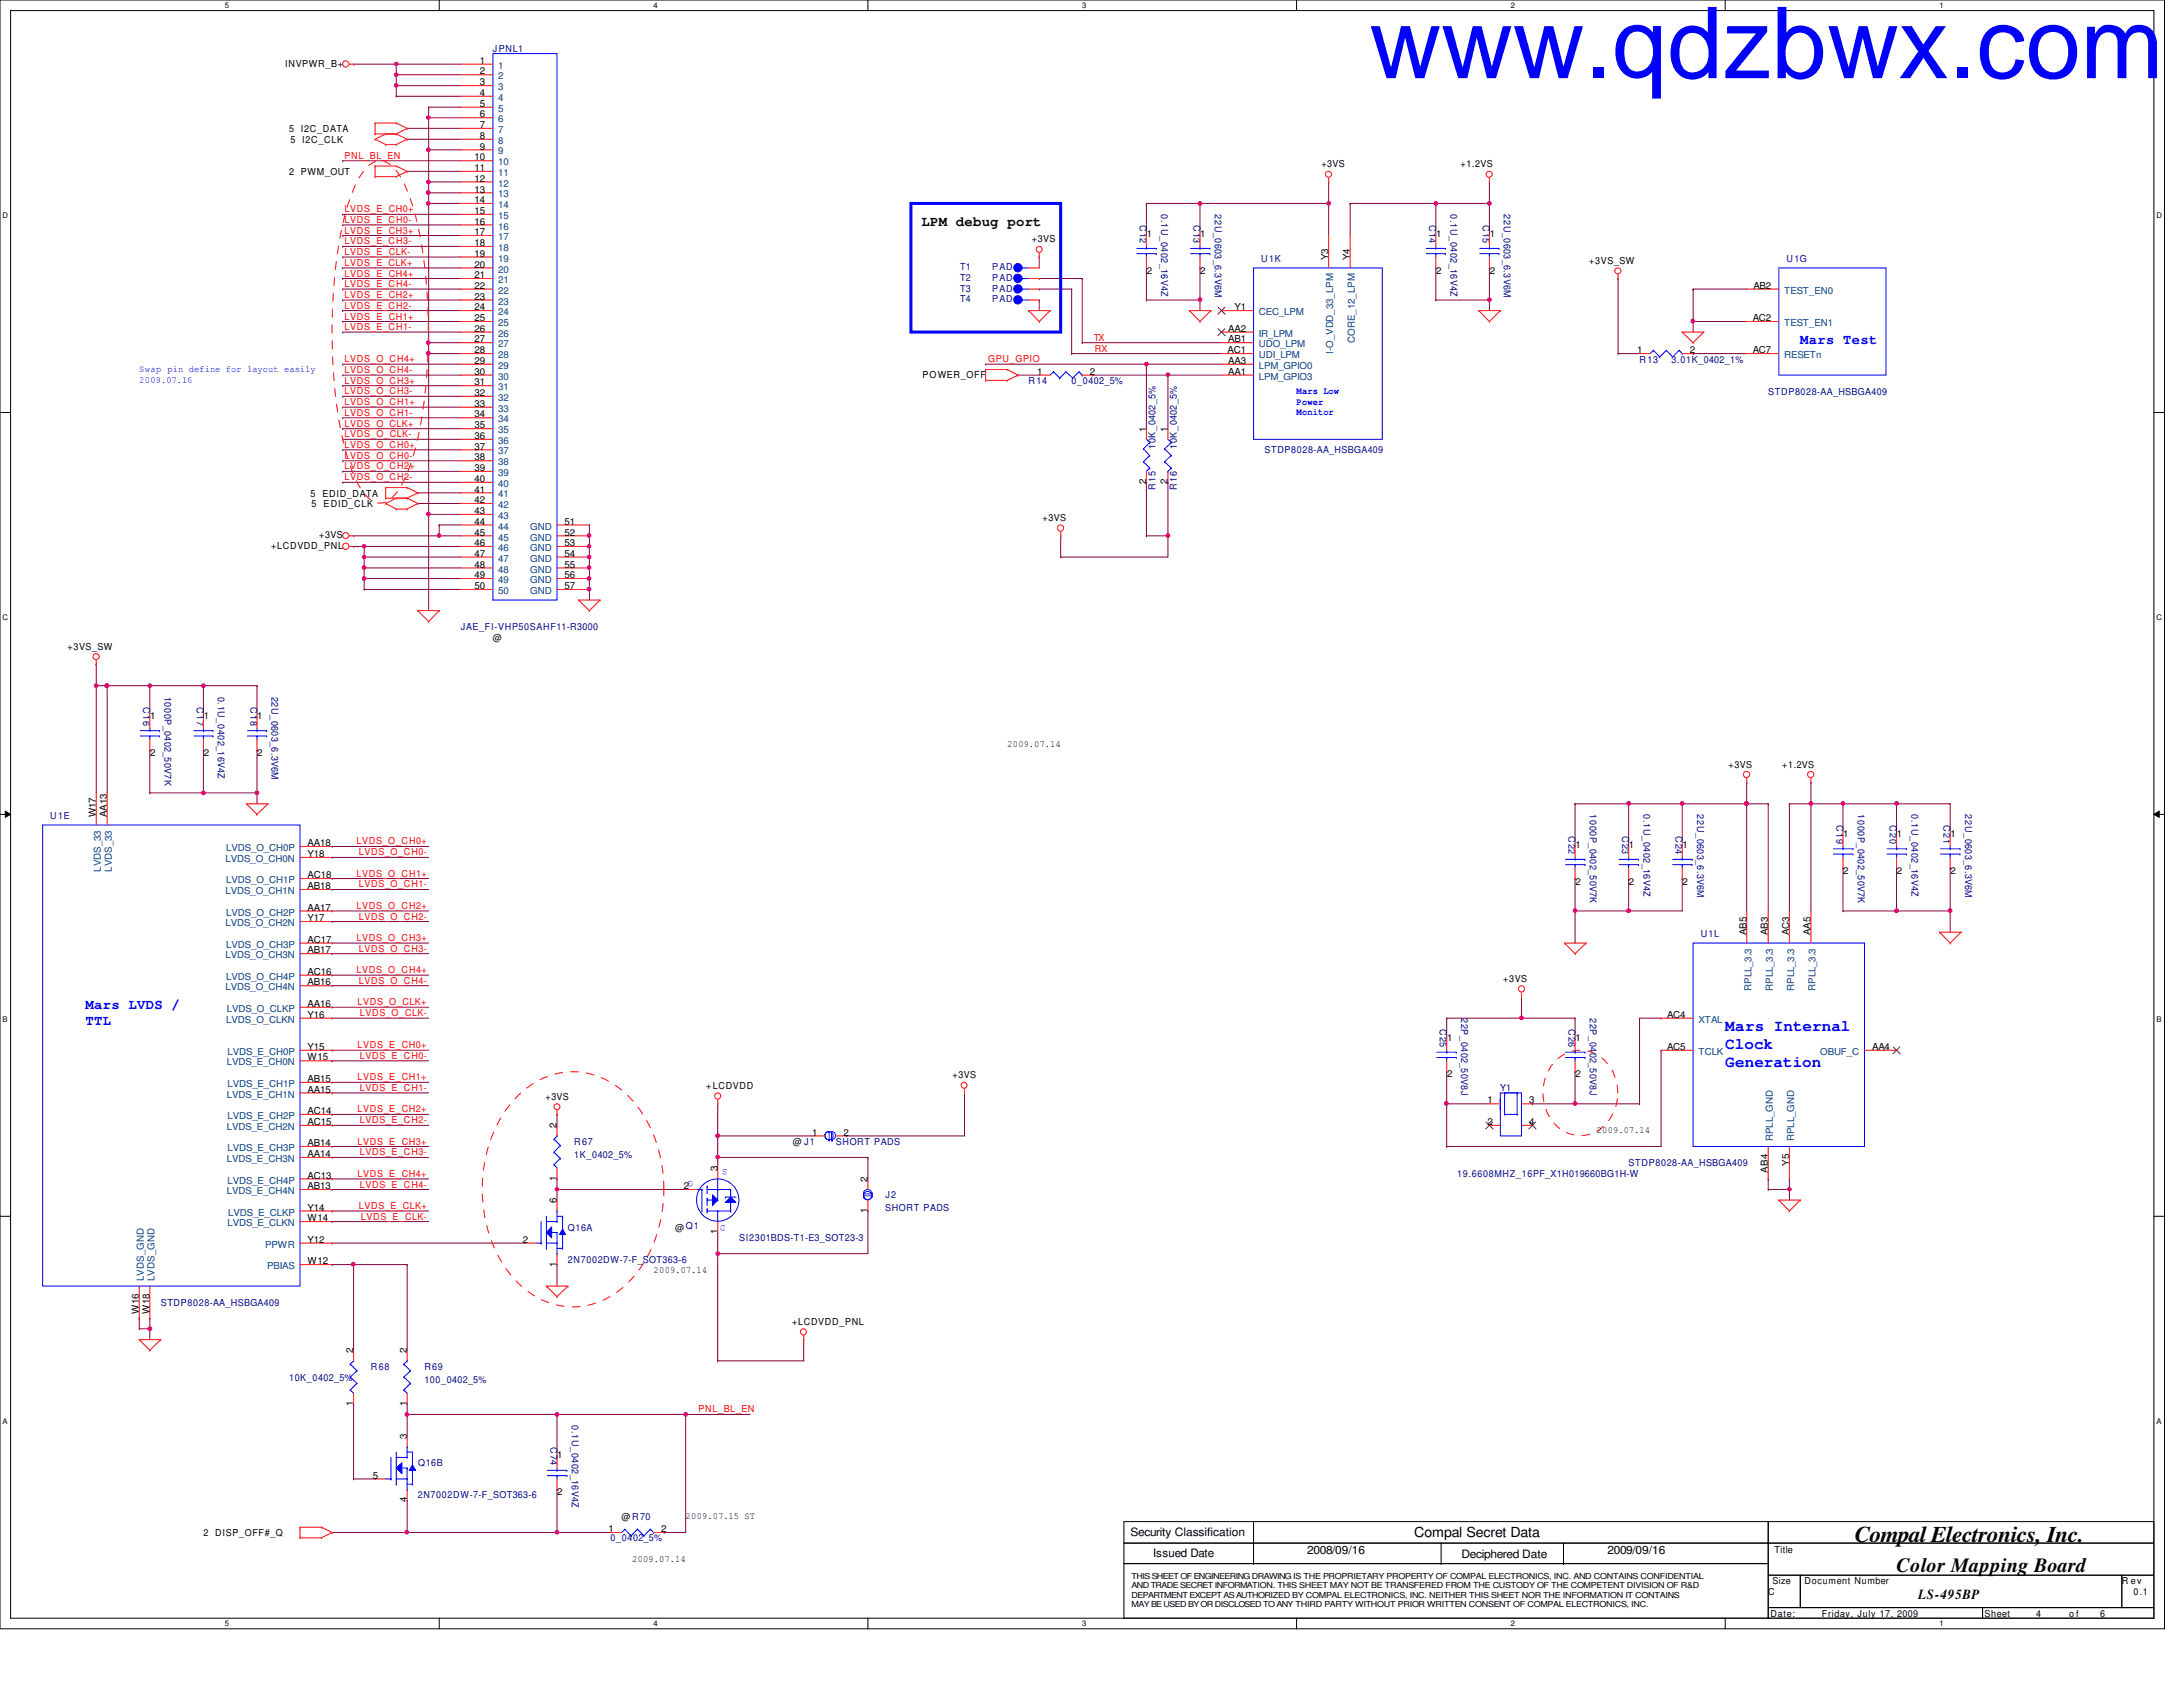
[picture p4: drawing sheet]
<svg xmlns="http://www.w3.org/2000/svg" width="279mm" height="216mm" viewBox="0 0 279 216" stroke-linecap="round" stroke-linejoin="round" font-family="sans-serif">
<defs><g id="words">
<text font-size="12.7" fill="#00f" x="175.3" y="10">www.qdzbwx.com</text>
<text font-size="2.9" x="237.4" y="197.4">Compal Electronics, Inc.</text>
<text font-size="2.6" x="242.7" y="201.2">Color Mapping Board</text>
<g font-size="2" fill="#00f">
<text x="220.8" y="132">Mars Internal</text>
<text x="220.8" y="134.3">Clock</text>
<text x="220.8" y="136.6">Generation</text>
</g>
<g font-size="1.8">
<text x="117.9" y="29">LPM debug port</text>
<text x="181" y="196.8">Compal Secret Data</text>
<text x="245.5" y="204.6">LS-495BP</text>
</g>
<g font-size="1.8" fill="#00f">
<text x="230.4" y="44">Mars Test</text>
<text x="11" y="129.1">Mars LVDS /</text>
<text x="11" y="131.1">TTL</text>
</g>
<g font-size="1.5">
<text x="144.7" y="196.6">Security Classification</text>
<text x="147.6" y="199.3">Issued Date</text>
<text x="167.3" y="198.8">2008/09/16</text>
<text x="187.1" y="199.4">Deciphered Date</text>
<text x="205.7" y="198.8">2009/09/16</text>
</g>
<g font-size="1.2">
<text x="36.5" y="8.6">INVPWR_B+</text>
<text x="61.4" y="8.2">1</text>
<text x="61.4" y="9.5">2</text>
<text x="61.4" y="10.9">3</text>
<text x="37" y="16.9">5</text>
<text x="38.5" y="16.9">I2C_DATA</text>
<text x="61.4" y="12.3">4</text>
<text x="61.4" y="13.7">5</text>
<text x="61.4" y="15">6</text>
<text x="61.4" y="16.4">7</text>
<text x="61.4" y="17.8">8</text>
<text x="37" y="22.4">2</text>
<text x="37.2" y="18.3">5</text>
<text x="38.5" y="22.4">PWM_OUT</text>
<text x="38.7" y="18.3">I2C_CLK</text>
<text x="60.7" y="20.5">10</text>
<text x="60.7" y="21.9">11</text>
<text x="60.7" y="23.2">12</text>
<text x="61.4" y="19.1">9</text>
<text x="169.1" y="21.4">+3VS</text>
<text x="186.9" y="21.4">+1.2VS</text>
<text x="60.7" y="24.6">13</text>
<text x="60.7" y="26">14</text>
<text x="60.7" y="27.4">15</text>
<text x="60.7" y="28.7">16</text>
<text x="60.7" y="30.1">17</text>
<text x="60.7" y="31.5">18</text>
<text x="60.7" y="32.9">19</text>
<text x="60.7" y="34.2">20</text>
<text x="60.7" y="35.6">21</text>
<text x="132.1" y="31">+3VS</text>
<text x="146.8" y="30.3">1</text>
<text x="146.8" y="35">2</text>
<text x="153.6" y="30.3">1</text>
<text x="153.6" y="35">2</text>
<text x="170" y="33.3" transform="rotate(-90 170 33.3)">Y3</text>
<text x="172.8" y="33.3" transform="rotate(-90 172.8 33.3)">Y4</text>
<text x="183.8" y="30.3">1</text>
<text x="183.8" y="35">2</text>
<text x="190.7" y="30.3">1</text>
<text x="190.7" y="35">2</text>
<text x="203.4" y="33.8">+3VS_SW</text>
<text x="60.7" y="37">22</text>
<text x="60.7" y="38.4">23</text>
<text x="60.7" y="39.7">24</text>
<text x="60.7" y="41.1">25</text>
<text x="158" y="39.7">Y1</text>
<text x="224.3" y="41.1">AC2</text>
<text x="224.4" y="37">AB2</text>
<text x="60.7" y="42.5">26</text>
<text x="60.7" y="43.8">27</text>
<text x="60.7" y="45.2">28</text>
<text x="60.7" y="46.6">29</text>
<text x="60.7" y="48">30</text>
<text x="132.8" y="48">1</text>
<text x="139.5" y="48">2</text>
<text x="157.1" y="45.2">AC1</text>
<text x="157.2" y="42.5">AA2</text>
<text x="157.2" y="43.8">AB1</text>
<text x="157.2" y="46.6">AA3</text>
<text x="157.2" y="48">AA1</text>
<text x="209.5" y="45.2">1</text>
<text x="216.3" y="45.2">2</text>
<text x="224.3" y="45.2">AC7</text>
<text x="60.7" y="49.3">31</text>
<text x="60.7" y="50.7">32</text>
<text x="60.7" y="52.1">33</text>
<text x="60.7" y="53.4">34</text>
<text x="118.1" y="48.4">POWER_OFF</text>
<text x="60.7" y="54.8">35</text>
<text x="60.7" y="56.2">36</text>
<text x="60.7" y="57.5">37</text>
<text x="60.7" y="58.9">38</text>
<text x="146.7" y="55.2" transform="rotate(-90 146.7 55.2)">1</text>
<text x="149.4" y="55.2" transform="rotate(-90 149.4 55.2)">1</text>
<text x="39.8" y="63.5">5</text>
<text x="39.9" y="64.9">5</text>
<text x="41.3" y="63.5">EDID_DATA</text>
<text x="41.4" y="64.9">EDID_CLK</text>
<text x="60.7" y="60.3">39</text>
<text x="60.7" y="61.7">40</text>
<text x="60.7" y="63">41</text>
<text x="60.7" y="64.4">42</text>
<text x="60.7" y="65.8">43</text>
<text x="146.7" y="62" transform="rotate(-90 146.7 62)">2</text>
<text x="149.4" y="62" transform="rotate(-90 149.4 62)">2</text>
<text x="34.7" y="70.3">+LCDVDD_PNL</text>
<text x="40.9" y="68.9">+3VS</text>
<text x="60.7" y="67.1">44</text>
<text x="60.7" y="68.5">45</text>
<text x="60.7" y="69.9">46</text>
<text x="60.7" y="71.2">47</text>
<text x="72.3" y="67.1">51</text>
<text x="72.3" y="68.5">52</text>
<text x="72.3" y="69.9">53</text>
<text x="72.3" y="71.2">54</text>
<text x="133.4" y="66.7">+3VS</text>
<text x="60.7" y="72.6">48</text>
<text x="60.7" y="74">49</text>
<text x="60.7" y="75.4">50</text>
<text x="72.3" y="72.6">55</text>
<text x="72.3" y="74">56</text>
<text x="72.3" y="75.4">57</text>
<text x="8.6" y="83.1">+3VS_SW</text>
<text x="63.1" y="82">@</text>
<text x="19.2" y="92">1</text>
<text x="26.1" y="92">1</text>
<text x="32.9" y="92">1</text>
<text x="128.9" y="95.6">2009.07.14</text>
<text x="19.2" y="96.7">2</text>
<text x="26.1" y="96.7">2</text>
<text x="32.9" y="96.7">2</text>
<text x="221.2" y="98.3">+3VS</text>
<text x="228.1" y="98.3">+1.2VS</text>
<text x="12.3" y="104.6" transform="rotate(-90 12.3 104.6)">W17</text>
<text x="13.7" y="104.6" transform="rotate(-90 13.7 104.6)">AA13</text>
<text x="235.9" y="107.1">1</text>
<text x="242.8" y="107.1">1</text>
<text x="249.6" y="107.1">1</text>
<text x="39.4" y="108.3">AA18</text>
<text x="39.4" y="109.7">Y18</text>
<text x="39.4" y="112.4">AC18</text>
<text x="39.4" y="113.8">AB18</text>
<text x="201.6" y="108.5">1</text>
<text x="201.6" y="113.2">2</text>
<text x="208.5" y="108.5">1</text>
<text x="208.5" y="113.2">2</text>
<text x="215.3" y="108.5">1</text>
<text x="215.3" y="113.2">2</text>
<text x="235.9" y="111.8">2</text>
<text x="242.8" y="111.8">2</text>
<text x="249.6" y="111.8">2</text>
<text x="39.4" y="116.5">AA17</text>
<text x="39.4" y="117.9">Y17</text>
<text x="223.5" y="119.7" transform="rotate(-90 223.5 119.7)">AB5</text>
<text x="226.3" y="119.7" transform="rotate(-90 226.3 119.7)">AB3</text>
<text x="229" y="119.7" transform="rotate(-90 229 119.7)">AC3</text>
<text x="231.7" y="119.7" transform="rotate(-90 231.7 119.7)">AA5</text>
<text x="39.4" y="120.6">AC17</text>
<text x="39.4" y="122">AB17</text>
<text x="39.4" y="124.8">AC16</text>
<text x="192.4" y="125.7">+3VS</text>
<text x="39.4" y="126.1">AB16</text>
<text x="39.4" y="128.9">AA16</text>
<text x="39.4" y="130.3">Y16</text>
<text x="213.4" y="130.3">AC4</text>
<text x="39.4" y="134.4">Y15</text>
<text x="39.4" y="135.7">W15</text>
<text x="185.2" y="133.2">1</text>
<text x="185.2" y="137.9">2</text>
<text x="201.6" y="133.2">1</text>
<text x="201.6" y="137.9">2</text>
<text x="213.4" y="134.4">AC5</text>
<text x="239.6" y="134.4">AA4</text>
<text x="39.4" y="138.5">AB15</text>
<text x="39.4" y="139.8">AA15</text>
<text x="39.4" y="142.6">AC14</text>
<text x="39.4" y="144">AC15</text>
<text x="69.8" y="140.8">+3VS</text>
<text x="90.4" y="139.4">+LCDVDD</text>
<text x="121.9" y="138">+3VS</text>
<text x="190.4" y="141.2">1</text>
<text x="190.4" y="144">2</text>
<text x="195.7" y="141.2">3</text>
<text x="195.7" y="144">4</text>
<text x="39.4" y="146.7">AB14</text>
<text x="39.4" y="148.1">AA14</text>
<text x="71.2" y="144.4" transform="rotate(-90 71.2 144.4)">2</text>
<text x="91.8" y="149.9" transform="rotate(-90 91.8 149.9)">3</text>
<text x="101.5" y="146.5">@ J1</text>
<text x="103.9" y="145.3">1</text>
<text x="107.9" y="145.3">2</text>
<text x="204.3" y="145">2009.07.14</text>
<text x="229" y="149.2" transform="rotate(-90 229 149.2)">Y5</text>
<text x="39.4" y="150.8">AC13</text>
<text x="39.4" y="152.2">AB13</text>
<text x="39.4" y="154.9">Y14</text>
<text x="71.2" y="154" transform="rotate(-90 71.2 154)">6</text>
<text x="71.2" y="151.1" transform="rotate(-90 71.2 151.1)">1</text>
<text x="87.5" y="152.2">2</text>
<text x="111" y="155.2" transform="rotate(-90 111 155.2)">1</text>
<text x="111" y="151.3" transform="rotate(-90 111 151.3)">2</text>
<text x="226.3" y="150.1" transform="rotate(-90 226.3 150.1)">AB4</text>
<text x="39.4" y="156.3">W14</text>
<text x="39.4" y="159">Y12</text>
<text x="39.4" y="161.8">W12</text>
<text x="66.9" y="159">2</text>
<text x="86.4" y="157.5">@ Q1</text>
<text x="91.8" y="158" transform="rotate(-90 91.8 158)">1</text>
<text x="71.2" y="162.1" transform="rotate(-90 71.2 162.1)">1</text>
<text x="83.7" y="162.9">2009.07.14</text>
<text x="17.8" y="168.1" transform="rotate(-90 17.8 168.1)">W16</text>
<text x="19.1" y="168.1" transform="rotate(-90 19.1 168.1)">W18</text>
<text x="45.2" y="173.2" transform="rotate(-90 45.2 173.2)">2</text>
<text x="52.1" y="173.2" transform="rotate(-90 52.1 173.2)">2</text>
<text x="101.4" y="169.5">+LCDVDD_PNL</text>
<text x="45.2" y="180" transform="rotate(-90 45.2 180)">1</text>
<text x="52.1" y="180" transform="rotate(-90 52.1 180)">1</text>
<text x="52.1" y="184.2" transform="rotate(-90 52.1 184.2)">3</text>
<text x="47.7" y="189.2">5</text>
<text x="71.3" y="186.6">1</text>
<text x="71.3" y="191.4">2</text>
<text x="26" y="196.6">2</text>
<text x="27.6" y="196.6">DISP_OFF#_Q</text>
<text x="52.1" y="192.3" transform="rotate(-90 52.1 192.3)">4</text>
<text x="77.9" y="196.1">1</text>
<text x="79.5" y="194.5">@R70</text>
<text x="84.6" y="196.1">2</text>
<text x="87.8" y="194.4">2009.07.15 ST</text>
<text x="80.9" y="199.9">2009.07.14</text>
<text x="226.9" y="202.7">Size</text>
<text x="227.1" y="198.8">Title</text>
<text x="231" y="202.7">Document Number</text>
<text x="271.6" y="202.7">R ev</text>
<text x="226.3" y="204.1">C</text>
<text x="226.6" y="206.9">Date:</text>
<text x="233.2" y="206.9">Friday, July 17, 2009</text>
<text x="254" y="206.9">Sheet</text>
<text x="260.6" y="206.9">4</text>
<text x="264.8" y="206.9">o f</text>
<text x="268.8" y="206.9">6</text>
<text x="273" y="204.1">0.1</text>
</g>
<g font-size="1.2" fill="#000080">
<text x="63.1" y="6.6">JPNL1</text>
<text x="145.9" y="28.8" transform="rotate(90 145.9 28.8)">C12</text>
<text x="148.6" y="27.4" transform="rotate(90 148.6 27.4)">0.1U_0402_16V4Z</text>
<text x="152.7" y="28.8" transform="rotate(90 152.7 28.8)">C13</text>
<text x="155.5" y="27.4" transform="rotate(90 155.5 27.4)">22U_0603_6.3V6M</text>
<text x="182.9" y="28.8" transform="rotate(90 182.9 28.8)">C14</text>
<text x="185.6" y="27.4" transform="rotate(90 185.6 27.4)">0.1U_0402_16V4Z</text>
<text x="189.8" y="28.8" transform="rotate(90 189.8 28.8)">C15</text>
<text x="192.5" y="27.4" transform="rotate(90 192.5 27.4)">22U_0603_6.3V6M</text>
<text x="122.9" y="36">T2</text>
<text x="122.9" y="34.6">T1</text>
<text x="127" y="36">PAD</text>
<text x="127" y="34.6">PAD</text>
<text x="161.4" y="33.5">U1K</text>
<text x="228.6" y="33.5">U1G</text>
<text x="122.9" y="37.3">T3</text>
<text x="122.9" y="38.7">T4</text>
<text x="127" y="37.3">PAD</text>
<text x="127" y="38.7">PAD</text>
<text x="209.8" y="46.4">R13</text>
<text x="214" y="46.4">3.01K_0402_1%</text>
<text x="131.7" y="49.1">R14</text>
<text x="137.2" y="49.1">0_0402_5%</text>
<text x="226.3" y="50.5">STDP8028-AA_HSBGA409</text>
<text x="147.9" y="57.4" transform="rotate(-90 147.9 57.4)">10K_0402_5%</text>
<text x="150.6" y="57.4" transform="rotate(-90 150.6 57.4)">10K_0402_5%</text>
<text x="161.8" y="57.9">STDP8028-AA_HSBGA409</text>
<text x="147.9" y="62.7" transform="rotate(-90 147.9 62.7)">R15</text>
<text x="150.6" y="62.7" transform="rotate(-90 150.6 62.7)">R16</text>
<text x="59" y="80.7">JAE_FI-VHP50SAHF11-R3000</text>
<text x="21" y="89.2" transform="rotate(90 21 89.2)">1000P_0402_50V7K</text>
<text x="27.9" y="89.2" transform="rotate(90 27.9 89.2)">0.1U_0402_16V4Z</text>
<text x="34.8" y="89.2" transform="rotate(90 34.8 89.2)">22U_0603_6.3V6M</text>
<text x="18.3" y="90.5" transform="rotate(90 18.3 90.5)">C16</text>
<text x="25.2" y="90.5" transform="rotate(90 25.2 90.5)">C17</text>
<text x="32" y="90.5" transform="rotate(90 32 90.5)">C18</text>
<text x="6.4" y="104.8">U1E</text>
<text x="200.7" y="107" transform="rotate(90 200.7 107)">C22</text>
<text x="203.5" y="104.2" transform="rotate(90 203.5 104.2)">1000P_0402_50V7K</text>
<text x="207.6" y="107" transform="rotate(90 207.6 107)">C23</text>
<text x="210.4" y="104.2" transform="rotate(90 210.4 104.2)">0.1U_0402_16V4Z</text>
<text x="214.5" y="107" transform="rotate(90 214.5 107)">C24</text>
<text x="217.2" y="104.2" transform="rotate(90 217.2 104.2)">22U_0603_6.3V6M</text>
<text x="235" y="105.6" transform="rotate(90 235 105.6)">C19</text>
<text x="237.8" y="104.2" transform="rotate(90 237.8 104.2)">1000P_0402_50V7K</text>
<text x="241.9" y="105.6" transform="rotate(90 241.9 105.6)">C20</text>
<text x="244.6" y="104.2" transform="rotate(90 244.6 104.2)">0.1U_0402_16V4Z</text>
<text x="248.8" y="105.6" transform="rotate(90 248.8 105.6)">C21</text>
<text x="251.5" y="104.2" transform="rotate(90 251.5 104.2)">22U_0603_6.3V6M</text>
<text x="217.7" y="119.9">U1L</text>
<text x="184.3" y="131.7" transform="rotate(90 184.3 131.7)">C25</text>
<text x="187" y="130.3" transform="rotate(90 187 130.3)">22P_0402_50V8J</text>
<text x="200.7" y="131.7" transform="rotate(90 200.7 131.7)">C26</text>
<text x="203.5" y="130.3" transform="rotate(90 203.5 130.3)">22P_0402_50V8J</text>
<text x="192" y="139.7">Y1</text>
<text x="73.5" y="146.5">R67</text>
<text x="73.5" y="148.2">1K_0402_5%</text>
<text x="107" y="146.5">SHORT PADS</text>
<text x="208.4" y="149.3">STDP8028-AA_HSBGA409</text>
<text x="113.3" y="155">SHORT PADS</text>
<text x="113.3" y="153.4">J2</text>
<text x="186.5" y="150.6">19.6608MHZ_16PF_X1H019660BG1H-W</text>
<text x="72.7" y="157.5">Q16A</text>
<text x="72.7" y="161.6">2N7002DW-7-F_SOT363-6</text>
<text x="94.6" y="158.9">SI2301BDS-T1-E3_SOT23-3</text>
<text x="20.6" y="167.1">STDP8028-AA_HSBGA409</text>
<text x="37" y="176.7">10K_0402_5%</text>
<text x="47.5" y="175.3">R68</text>
<text x="54.3" y="175.3">R69</text>
<text x="54.3" y="177">100_0402_5%</text>
<text x="70.4" y="185.2" transform="rotate(90 70.4 185.2)">C74</text>
<text x="73.2" y="182.4" transform="rotate(90 73.2 182.4)">0.1U_0402_16V4Z</text>
<text x="53.5" y="191.8">2N7002DW-7-F_SOT363-6</text>
<text x="53.5" y="187.7">Q16B</text>
<text x="78.1" y="197.3">0_0402_5%</text>
</g>
<g font-size="1.2" fill="#004080">
<text x="63.8" y="8.8">1</text>
<text x="63.8" y="10.2">2</text>
<text x="63.8" y="11.6">3</text>
<text x="63.8" y="12.9">4</text>
<text x="63.8" y="14.3">5</text>
<text x="63.8" y="15.7">6</text>
<text x="63.8" y="17">7</text>
<text x="63.8" y="18.4">8</text>
<text x="63.8" y="19.8">9</text>
<text x="63.8" y="21.2">10</text>
<text x="63.8" y="22.5">11</text>
<text x="63.8" y="23.9">12</text>
<text x="63.8" y="25.3">13</text>
<text x="63.8" y="26.6">14</text>
<text x="63.8" y="28">15</text>
<text x="63.8" y="29.4">16</text>
<text x="63.8" y="30.7">17</text>
<text x="63.8" y="32.1">18</text>
<text x="63.8" y="33.5">19</text>
<text x="63.8" y="34.9">20</text>
<text x="63.8" y="36.2">21</text>
<text x="63.8" y="37.6">22</text>
<text x="63.8" y="39">23</text>
<text x="63.8" y="40.3">24</text>
<text x="63.8" y="41.7">25</text>
<text x="161.1" y="40.3">CEC_LPM</text>
<text x="228.3" y="37.6">TEST_EN0</text>
<text x="228.3" y="41.7">TEST_EN1</text>
<text x="63.8" y="43.1">26</text>
<text x="63.8" y="44.4">27</text>
<text x="63.8" y="45.8">28</text>
<text x="63.8" y="47.2">29</text>
<text x="161.1" y="43.1">IR_LPM</text>
<text x="161.1" y="44.4">UDO_LPM</text>
<text x="161.1" y="45.8">UDI_LPM</text>
<text x="161.1" y="47.2">LPM_GPIO0</text>
<text x="170.6" y="45.3" transform="rotate(-90 170.6 45.3)">I-O_VDD_33_LPM</text>
<text x="173.4" y="43.9" transform="rotate(-90 173.4 43.9)">CORE_12_LPM</text>
<text x="228.3" y="45.8">RESETn</text>
<text x="63.8" y="48.6">30</text>
<text x="63.8" y="50">31</text>
<text x="63.8" y="51.3">32</text>
<text x="63.8" y="52.7">33</text>
<text x="161.1" y="48.6">LPM_GPIO3</text>
<text x="63.8" y="54.1">34</text>
<text x="63.8" y="55.5">35</text>
<text x="63.8" y="56.8">36</text>
<text x="63.8" y="58.2">37</text>
<text x="63.8" y="59.6">38</text>
<text x="63.8" y="60.9">39</text>
<text x="63.8" y="62.3">40</text>
<text x="63.8" y="63.7">41</text>
<text x="63.8" y="65">42</text>
<text x="63.8" y="66.4">43</text>
<text x="63.8" y="67.8">44</text>
<text x="63.8" y="69.2">45</text>
<text x="63.8" y="70.5">46</text>
<text x="63.8" y="71.9">47</text>
<text x="67.9" y="67.8">GND</text>
<text x="67.9" y="69.2">GND</text>
<text x="67.9" y="70.5">GND</text>
<text x="67.9" y="71.9">GND</text>
<text x="63.8" y="73.3">48</text>
<text x="63.8" y="74.6">49</text>
<text x="63.8" y="76">50</text>
<text x="67.9" y="73.3">GND</text>
<text x="67.9" y="74.6">GND</text>
<text x="67.9" y="76">GND</text>
<text x="12.9" y="111.5" transform="rotate(-90 12.9 111.5)">LVDS_33</text>
<text x="14.3" y="111.5" transform="rotate(-90 14.3 111.5)">LVDS_33</text>
<text x="28.9" y="110.3">LVDS_O_CH0N</text>
<text x="29" y="108.9">LVDS_O_CH0P</text>
<text x="29" y="113">LVDS_O_CH1P</text>
<text x="28.9" y="114.4">LVDS_O_CH1N</text>
<text x="28.9" y="118.5">LVDS_O_CH2N</text>
<text x="29" y="117.2">LVDS_O_CH2P</text>
<text x="28.9" y="122.6">LVDS_O_CH3N</text>
<text x="29" y="121.3">LVDS_O_CH3P</text>
<text x="29" y="125.4">LVDS_O_CH4P</text>
<text x="28.9" y="126.7">LVDS_O_CH4N</text>
<text x="29" y="130.9">LVDS_O_CLKN</text>
<text x="29" y="129.5">LVDS_O_CLKP</text>
<text x="217.4" y="130.9">XTAL</text>
<text x="224.2" y="126.8" transform="rotate(-90 224.2 126.8)">RPLL_3.3</text>
<text x="226.9" y="126.8" transform="rotate(-90 226.9 126.8)">RPLL_3.3</text>
<text x="229.6" y="126.8" transform="rotate(-90 229.6 126.8)">RPLL_3.3</text>
<text x="232.4" y="126.8" transform="rotate(-90 232.4 126.8)">RPLL_3.3</text>
<text x="29" y="136.4">LVDS_E_CH0N</text>
<text x="29.1" y="135">LVDS_E_CH0P</text>
<text x="217.4" y="135">TCLK</text>
<text x="233" y="135">OBUF_C</text>
<text x="29" y="140.5">LVDS_E_CH1N</text>
<text x="29.1" y="139.1">LVDS_E_CH1P</text>
<text x="29.1" y="143.2">LVDS_E_CH2P</text>
<text x="29" y="144.6">LVDS_E_CH2N</text>
<text x="29" y="148.7">LVDS_E_CH3N</text>
<text x="29.1" y="147.3">LVDS_E_CH3P</text>
<text x="226.9" y="146" transform="rotate(-90 226.9 146)">RPLL_GND</text>
<text x="229.6" y="146" transform="rotate(-90 229.6 146)">RPLL_GND</text>
<text x="29" y="152.8">LVDS_E_CH4N</text>
<text x="29.1" y="151.5">LVDS_E_CH4P</text>
<text x="29.2" y="155.6">LVDS_E_CLKP</text>
<text x="29.1" y="156.9">LVDS_E_CLKN</text>
<text x="34" y="159.7">PPWR</text>
<text x="18.4" y="163.9" transform="rotate(-90 18.4 163.9)">LVDS_GND</text>
<text x="19.8" y="163.9" transform="rotate(-90 19.8 163.9)">LVDS_GND</text>
<text x="34.2" y="162.4">PBIAS</text>
</g>
<g font-size="1.2" fill="#f00">
<text x="44.1" y="20.3">PNL_BL_EN</text>
<text x="44.1" y="29.9">LVDS_E_CH3+</text>
<text x="44.1" y="28.5">LVDS_E_CH0-</text>
<text x="44.1" y="27.2">LVDS_E_CH0+</text>
<text x="44.1" y="34">LVDS_E_CLK+</text>
<text x="44.1" y="35.4">LVDS_E_CH4+</text>
<text x="44.1" y="31.3">LVDS_E_CH3-</text>
<text x="44.1" y="32.6">LVDS_E_CLK-</text>
<text x="44.1" y="39.5">LVDS_E_CH2-</text>
<text x="44.1" y="38.1">LVDS_E_CH2+</text>
<text x="44.1" y="40.9">LVDS_E_CH1+</text>
<text x="44.1" y="36.7">LVDS_E_CH4-</text>
<text x="44.1" y="42.2">LVDS_E_CH1-</text>
<text x="44.1" y="46.4">LVDS_O_CH4+</text>
<text x="44.1" y="47.8">LVDS_O_CH4-</text>
<text x="126.5" y="46.4">GPU_GPIO</text>
<text x="140" y="43.6">TX</text>
<text x="140.1" y="45">RX</text>
<text x="44.1" y="49.1">LVDS_O_CH3+</text>
<text x="44.1" y="50.5">LVDS_O_CH3-</text>
<text x="44.1" y="51.9">LVDS_O_CH1+</text>
<text x="44.1" y="53.2">LVDS_O_CH1-</text>
<text x="44.1" y="58.7">LVDS_O_CH0-</text>
<text x="44.1" y="57.3">LVDS_O_CH0+</text>
<text x="44.1" y="56">LVDS_O_CLK-</text>
<text x="44.1" y="54.6">LVDS_O_CLK+</text>
<text x="44.1" y="60.1">LVDS_O_CH2+</text>
<text x="44.1" y="61.5">LVDS_O_CH2-</text>
<text x="45.6" y="108.1">LVDS_O_CH0+</text>
<text x="45.6" y="112.2">LVDS_O_CH1+</text>
<text x="45.9" y="109.5">LVDS_O_CH0-</text>
<text x="45.9" y="113.6">LVDS_O_CH1-</text>
<text x="45.6" y="116.3">LVDS_O_CH2+</text>
<text x="45.9" y="117.7">LVDS_O_CH2-</text>
<text x="45.6" y="120.4">LVDS_O_CH3+</text>
<text x="45.6" y="124.5">LVDS_O_CH4+</text>
<text x="45.9" y="125.9">LVDS_O_CH4-</text>
<text x="45.9" y="121.8">LVDS_O_CH3-</text>
<text x="45.8" y="128.7">LVDS_O_CLK+</text>
<text x="46.1" y="130">LVDS_O_CLK-</text>
<text x="45.8" y="134.2">LVDS_E_CH0+</text>
<text x="46.1" y="135.5">LVDS_E_CH0-</text>
<text x="45.8" y="138.3">LVDS_E_CH1+</text>
<text x="45.8" y="142.4">LVDS_E_CH2+</text>
<text x="46.1" y="143.8">LVDS_E_CH2-</text>
<text x="46.1" y="139.6">LVDS_E_CH1-</text>
<text x="45.8" y="146.5">LVDS_E_CH3+</text>
<text x="46.1" y="147.9">LVDS_E_CH3-</text>
<text x="45.8" y="150.6">LVDS_E_CH4+</text>
<text x="45.9" y="154.7">LVDS_E_CLK+</text>
<text x="46.1" y="152">LVDS_E_CH4-</text>
<text x="46.2" y="156.1">LVDS_E_CLK-</text>
<text x="89.4" y="180.8">PNL_BL_EN</text>
</g>
<g font-size="1.2" fill="#00f">
<text x="17.8" y="47.6">Swap pin define for layout easily</text>
<text x="17.8" y="49">2009.07.16</text>
<text x="165.9" y="50.4">Mars Low</text>
<text x="165.9" y="51.8">Power</text>
<text x="165.9" y="53.2">Monitor</text>
<text x="93.1" y="149.6" transform="rotate(180 93.1 149.6)">S</text>
<text x="88.7" y="151.1" transform="rotate(180 88.7 151.1)">G</text>
<text x="92.8" y="156.7" transform="rotate(180 92.8 156.7)">D</text>
</g>
<g font-size="1.1">
<text x="144.8" y="202">THIS SHEET OF ENGINEERING DRAWING IS THE PROPRIETARY PROPERTY OF COMPAL ELECTRONICS, INC. AND CONTAINS CONFIDENTIAL</text>
<text x="144.8" y="203.2">AND TRADE SECRET INFORMATION. THIS SHEET MAY NOT BE TRANSFERED FROM THE CUSTODY OF THE COMPETENT DIVISION OF R&amp;D</text>
<text x="144.8" y="205.7">MAY BE USED BY OR DISCLOSED TO ANY THIRD PARTY WITHOUT PRIOR WRITTEN CONSENT OF COMPAL ELECTRONICS, INC.</text>
<text x="144.8" y="204.5">DEPARTMENT EXCEPT AS AUTHORIZED BY COMPAL ELECTRONICS, INC. NEITHER THIS SHEET NOR THE INFORMATION IT CONTAINS</text>
</g>
<g font-size="1">
<text x="28.8" y="1">5</text>
<text x="83.7" y="1">4</text>
<text x="138.5" y="1">3</text>
<text x="193.4" y="1">2</text>
<text x="248.2" y="1">1</text>
<text x=".3" y="27.9">D</text>
<text x="276" y="27.9">D</text>
<text x=".3" y="79.4">C</text>
<text x="276" y="79.4">C</text>
<text x=".3" y="130.8">B</text>
<text x="276" y="130.8">B</text>
<text x=".3" y="182.2">A</text>
<text x="276" y="182.2">A</text>
<text x="28.8" y="208.1">5</text>
<text x="83.7" y="208.1">4</text>
<text x="138.5" y="208.1">3</text>
<text x="193.4" y="208.1">2</text>
<text x="248.2" y="208.1">1</text>
</g>
</g></defs>
<path d="M0 0h277v208.4h-277zM1.4 1.4h274.3v205.7h-274.3z" fill="none" stroke="#000" stroke-width=".13"/>
<g fill="#fff">
<path d="M28.8 .1h.5v1.1h-.5z"/>
<path d="M28.8 207.2h.5v1.1h-.5z"/>
</g>
<path d="M56.2 0v1.4M56.2 207.1v1.3" fill="none" stroke="#000" stroke-width=".13"/>
<g fill="#fff">
<path d="M83.7 .1h.5v1.1h-.5z"/>
<path d="M83.7 207.2h.5v1.1h-.5z"/>
</g>
<path d="M111.1 0v1.4M111.1 207.1v1.3" fill="none" stroke="#000" stroke-width=".13"/>
<g fill="#fff">
<path d="M138.5 .1h.6v1.1h-.6z"/>
<path d="M138.5 207.2h.6v1.1h-.6z"/>
</g>
<path d="M165.9 0v1.4M165.9 207.1v1.3" fill="none" stroke="#000" stroke-width=".13"/>
<g fill="#fff">
<path d="M193.4 .1h.5v1.1h-.5z"/>
<path d="M193.4 207.2h.5v1.1h-.5z"/>
</g>
<path d="M220.8 0v1.4M220.8 207.1v1.3" fill="none" stroke="#000" stroke-width=".13"/>
<g fill="#fff">
<path d="M248.2 .1h.6v1.1h-.6z"/>
<path d="M248.2 207.2h.6v1.1h-.6z"/>
<path d="M.3 27.1h.8v1.1h-.8z"/>
<path d="M276 27.1h.7v1.1h-.7z"/>
<path d="M.3 78.5h.8v1.1h-.8z"/>
<path d="M276 78.5h.7v1.1h-.7z"/>
</g>
<path d="M0 52.8h1.4M275.7 52.8h1.3" fill="none" stroke="#000" stroke-width=".13"/>
<g fill="#fff">
<path d="M.3 129.9h.7v1.1h-.7z"/>
<path d="M276 129.9h.6v1.1h-.6z"/>
</g>
<path d="M0 104.2h1.4M.7 103.8l.7 .4-.7 .4zM275.7 104.2l.7-.4v.8zM275.7 104.2h1.3" fill="none" stroke="#000" stroke-width=".13"/>
<path d="M.7 103.8l.7 .4-.7 .4zM275.7 104.2l.7-.4v.8z" fill="#000"/>
<g fill="#fff">
<path d="M.3 181.4h.7v1.1h-.7z"/>
<path d="M276 181.4h.6v1.1h-.6z"/>
</g>
<g fill="none" stroke="#000" stroke-width=".13">
<path d="M0 155.7h1.4M275.7 155.7h1.3M143.8 194.7h82.5v2.8h-82.5zM143.8 197.5h82.5v2.6h-82.5zM160.4 197.5h.1M160.4 194.7v5.4M184.4 197.5v2.6M200.1 197.5v2.6M226.3 194.7h49.4v2.8h-49.4zM226.3 197.5h49.4v4.1h-49.4zM143.8 200.1h82.5v7h-82.5zM160.4 200.1h.1"/>
<path d="M184.4 200.1h.1M200.1 200.1h.1M226.3 201.6h4.1v4.1h-4.1zM226.3 205.7h27.4v1.4h-27.4zM230.4 201.6h41.2v4.1h-41.2zM253.7 205.7h22v1.4h-22zM271.6 201.6h4.1v4.1h-4.1z"/>
</g>
<g fill="none" stroke="#800040" stroke-width=".13">
<path d="M45.3 8.2h.1M45.3 8.2h13.7M50.7 11h.1M50.7 12.3h.1M50.7 9.6h.1M50.7 8.2h.1M50.7 11h8.3M50.7 12.3h8.3M50.7 9.6h8.3M50.7 8.2v4.1M52.1 16.4h.1M52.1 17.8h.1"/>
<path d="M52.1 16.4h6.9M52.1 17.8h6.9M54.9 19.2h.1M54.9 13.7h.1M54.9 15.1h.1M54.9 19.2h4.1M54.9 13.7v64.4M54.9 13.7h4.1M54.9 15.1h4.1M43.9 20.6h.1M43.9 39.8h.1M43.9 38.4h.1"/>
<path d="M43.9 34.3h.1M43.9 35.6h.1M43.9 37h.1M43.9 30.1h.1M43.9 31.5h.1M43.9 32.9h.1M43.9 28.8h.1M43.9 27.4h.1M43.9 38.4h15.1M43.9 20.6h15.1M43.9 37h15.1M43.9 35.6h15.1"/>
<path d="M43.9 39.8h15.1M43.9 34.3h15.1M43.9 30.1h15.1M43.9 31.5h15.1M43.9 32.9h15.1M43.9 28.8h15.1M43.9 27.4h15.1M52.1 21.9h.1M52.1 21.9h6.9M54.9 23.3h.1M54.9 24.7h.1M54.9 26h.1"/>
<path d="M54.9 26h4.1M54.9 23.3h4.1M54.9 24.7h4.1M133 37h.1M133 35.6h.1M133 32.9h.1M133 38.4h.1M133 37h4.2M133 35.6h5.5M133 32.9v1.4M133 38.4v1.4M137.2 37h.1"/>
<path d="M137.2 37v8.3M138.5 35.6h.1M138.5 35.6v8.3M146.7 38.4h.1M146.7 26h.1M146.7 34.3h.1M146.7 26h23.4M146.7 38.4h6.9M146.7 26v4.1M146.7 34.3v4.1M153.6 38.4h.1M153.6 34.3h.1"/>
<path d="M153.6 26h.1M153.6 26v4.1M153.6 34.3v5.5M170.1 26h.1M170.1 23.3h.1M170.1 23.3v6.8M172.8 26h.1M172.8 26h17.8M172.8 26v4.1M183.8 34.3h.1M183.8 26h.1M183.8 38.4h.1"/>
<path d="M183.8 26v4.1M183.8 34.3v4.1M183.8 38.4h6.8M190.6 34.3h.1M190.6 26h.1M190.6 23.3h.1M190.6 38.4h.1M190.6 23.3v6.8M190.6 34.3v5.5M207.1 35.6h.1M207.1 35.6v9.7M216.7 37h.1"/>
<path d="M216.7 37h6.9M216.7 37v5.5M43.9 41.1h.1M43.9 42.5h.1M43.9 49.4h.1M43.9 50.7h.1M43.9 46.6h.1M43.9 48h.1M43.9 59h.1M43.9 57.6h.1M43.9 52.1h.1M43.9 53.5h.1"/>
<path d="M43.9 56.2h.1M43.9 54.9h.1M43.9 48h15.1M43.9 46.6h15.1M43.9 41.1h15.1M43.9 42.5h15.1M43.9 49.4h15.1M43.9 50.7h15.1M43.9 59h15.1M43.9 57.6h15.1M43.9 52.1h15.1M43.9 53.5h15.1"/>
<path d="M43.9 56.2h15.1M43.9 54.9h15.1M54.9 45.3h.1M54.9 43.9h.1M54.9 45.3h4.1M54.9 43.9h4.1M126.2 46.6h.1M126.2 46.6h30.1M130.3 48h.1M130.3 48h2.7M137.2 45.3h.1M137.2 45.3h19.1"/>
<path d="M138.5 43.9h.1M138.5 43.9h17.8M139.9 48h.1M139.9 48h16.4M146.7 46.6h.1M146.7 46.6v8.3M149.5 48h.1M149.5 48v6.9M207.1 45.3h.1M207.1 45.3h2.7M216.7 41.1h.1M216.7 45.3h.1"/>
<path d="M216.7 45.3h6.9M216.7 41.1h6.9M43.9 60.3h.1M43.9 61.7h.1M43.9 60.3h15.1M43.9 61.7h15.1M45.3 69.9h.1M45.3 68.6h.1M45.3 68.6h13.7M45.3 69.9h13.7M46.6 72.7h.1M46.6 71.3h.1"/>
<path d="M46.6 74h.1M46.6 75.4h.1M46.6 69.9h.1M46.6 71.3h12.4M46.6 72.7h12.4M46.6 74h12.4M46.6 69.9v5.5M46.6 75.4h12.4M53.5 63.1h.1M53.5 64.4h.1M53.5 63.1h5.5M53.5 64.4h5.5"/>
<path d="M54.9 65.8h.1M54.9 65.8h4.1M56.2 67.2h.1M56.2 68.6h.1M56.2 67.2v1.4M56.2 67.2h2.8M75.4 67.2h.1M75.4 72.7h.1M75.4 71.3h.1M75.4 69.9h.1M75.4 75.4h.1M75.4 68.6h.1"/>
<path d="M75.4 74h.1M75.4 67.2v9.6M135.8 71.3h.1M135.8 68.6h.1M135.8 68.6v2.7M146.7 68.6h.1M146.7 61.7h.1M146.7 68.6h2.8M146.7 61.7v6.9M149.5 61.7h.1M149.5 68.6h.1M149.5 61.7v9.6h-13.7"/>
<path d="M12.3 85h.1M12.3 87.8h.1M12.3 87.8h20.6M12.3 85v16.5M13.7 87.8h.1M13.7 87.8v13.7M19.2 87.8h.1M19.2 96h.1M19.2 87.8v4.1M19.2 96v5.5M26 87.8h.1M26 96h.1"/>
<path d="M26 87.8v4.1M26 96v5.5M32.9 87.8h.1M32.9 96h.1M32.9 87.8v4.1M32.9 96v6.9M19.2 101.5h.1M19.2 101.5h13.7M26 101.5h.1M32.9 101.5h.1M42.5 108.3h.1M42.5 109.7h.1"/>
<path d="M42.5 113.8h.1M42.5 112.4h.1M42.5 117.9h.1M42.5 116.6h.1M42.5 108.3h12.4M42.5 109.7h12.4M42.5 113.8h12.4M42.5 112.4h12.4M42.5 117.9h12.4M42.5 116.6h12.4M201.6 102.9h.1M201.6 116.6h.1"/>
<path d="M201.6 112.4h.1M201.6 102.9h24.7M201.6 102.9v5.4M201.6 112.4v8.3M208.4 112.4h.1M208.4 102.9h.1M208.4 116.6h.1M208.4 102.9v5.4M208.4 112.4v4.2M215.3 102.9h.1M215.3 112.4h.1M215.3 102.9v5.4"/>
<path d="M215.3 112.4v4.2h-13.7M223.6 102.9h.1M223.6 100.1h.1M223.6 100.1v16.5M226.3 102.9h.1M226.3 102.9v13.7M229 102.9h.1M229 102.9h20.6M229 102.9v13.7M231.8 102.9h.1M231.8 100.1h.1M231.8 100.1v16.5"/>
<path d="M235.9 102.9h.1M235.9 116.6h.1M235.9 111.1h.1M235.9 116.6h13.7M235.9 102.9v4.1M235.9 111.1v5.5M242.7 102.9h.1M242.7 111.1h.1M242.7 116.6h.1M242.7 102.9v4.1M242.7 111.1v5.5M249.6 102.9h.1"/>
<path d="M249.6 111.1h.1M249.6 116.6h.1M249.6 102.9v4.1M249.6 111.1v8.2M42.5 120.7h.1M42.5 126.2h.1M42.5 128.9h.1M42.5 130.3h.1M42.5 138.5h.1M42.5 122h.1M42.5 124.8h.1M42.5 139.9h.1"/>
<path d="M42.5 134.4h.1M42.5 135.8h.1M42.5 120.7h12.4M42.5 126.2h12.4M42.5 128.9h12.4M42.5 130.3h12.4M42.5 138.5h12.4M42.5 122h12.4M42.5 124.8h12.4M42.5 139.9h12.4M42.5 134.4h12.4M42.5 135.8h12.4"/>
<path d="M123.4 139.9h.1M123.4 139.9v5.5h-15.1M185.2 137.2h.1M185.2 130.3h.1M185.2 130.3h16.4M185.2 130.3v2.7M185.2 137.2v9.5M194.7 127.6h.1M194.7 130.3h.1M194.7 127.6v2.7M201.6 137.2h.1M201.6 130.3h.1"/>
<path d="M201.6 130.3v2.7M201.6 137.2v4.1M209.8 130.3h.1M209.8 130.3h2.8M209.8 130.3v11M212.6 134.4h.1M212.6 130.3h.1M212.6 134.4v12.3h-27.4M42.5 152.2h.1M42.5 155h.1M42.5 144h.1M42.5 156.3h.1"/>
<path d="M42.5 142.6h.1M42.5 146.7h.1M42.5 148.1h.1M42.5 150.9h.1M42.5 159.1h.1M42.5 152.2h12.4M42.5 155h12.4M42.5 146.7h12.4M42.5 144h12.4M42.5 156.3h12.4M42.5 142.6h12.4M42.5 148.1h12.4"/>
<path d="M42.5 150.9h12.4M42.5 159.1h24.7M71.3 142.6h.1M71.3 152.2h.1M71.3 150.9h.1M71.3 152.2h16.5M71.3 142.6v1.4M71.3 150.9v2.7M91.9 157.7h.1M91.9 145.4h.1M91.9 141.3h.1M91.9 148.1h.1"/>
<path d="M91.9 141.3v8.2M91.9 157.7v16.5M91.9 148.1h19.2M91.9 145.4h12.3M108.3 145.4h.1M111.1 148.1h.1M111.1 155h.1M111.1 148.1v2.8M111.1 155v5.4h-19.2M185.2 146.7h.1M185.2 141.3h.1M185.2 141.3h5.4"/>
<path d="M196.1 141.3h.1M196.1 141.3h13.7M209.8 141.3h.1M226.3 150.9h.1M226.3 152.2h.1M226.3 152.2h2.7M226.3 150.9v1.3M229 150.9h.1M229 152.2h.1M229 150.9v2.7M17.8 170.1h.1M17.8 168.7h.1"/>
<path d="M17.8 170.1h1.4M17.8 168.7v1.4M19.2 168.7h.1M19.2 170.1h.1M19.2 168.7v2.7M42.5 161.8h.1M42.5 161.8h9.6M45.3 161.8h.1M45.3 179.7h.1M45.3 161.8v11M45.3 179.7v9.6M52.1 161.8h.1"/>
<path d="M52.1 179.7h.1M52.1 161.8v11M52.1 179.7v4.1M71.3 161.8h.1M71.3 161.8v2.8M91.9 160.4h.1M91.9 174.2h.1M102.9 171.4h.1M102.9 171.4v2.8h-11M42.5 196.1h.1M42.5 196.1h35.6M45.3 189.3h.1"/>
<path d="M45.3 189.3h2.7M52.1 181h.1M52.1 196.1h.1M52.1 192h.1M52.1 181h43.9M52.1 192v4.1M71.3 181h.1M71.3 190.6h.1M71.3 196.1h.1M71.3 181v5.5M71.3 190.6v5.5M85 196.1h.1"/>
<path d="M87.8 181h.1M87.8 181v15.1h-2.8"/>
</g>
<g fill="none" stroke="#f00" stroke-width=".13">
<path d="M44.7 8.2h.6M45.3 8.2h.1M48 17.1h.1M48 15.7h.1M48 17.8h.1M48 15.7v1.4M48 15.7h2.7M48 17.1h2.7M48 17.8l1.4 .7M49.4 17.1h.1M49.4 18.5h.1M49.4 17.1l-1.4 .7"/>
<path d="M49.4 18.5h1.3M50.7 15.7h.1M50.7 17.1h.1M50.7 18.5h.1M50.7 15.7l1.4 .7M50.7 17.1l1.4 .7M52.1 16.4h.1M52.1 17.8h.1M52.1 16.4l-1.4 .7M52.1 17.8l-1.4 .7M48 22.6h.1M48 21.3h.1"/>
<path d="M48 21.3h2.7M48 22.6h2.7M48 21.3v1.3M50.7 21.3h.1M50.7 22.6h.1M50.7 21.3l1.4 .6M52.1 21.9h.1M52.1 21.9l-1.4 .7M131.7 39.8h.1M131.7 39.8h2.7M131.7 39.8l1.3 1.3M133 32.9h.1"/>
<path d="M133 32.3v.6M134.4 39.8h.1M134.4 39.8l-1.4 1.3M152.2 39.8h.1M152.2 39.8h2.8M152.2 39.8l1.4 1.3M153.6 30.1v1.4M153.6 32.9v1.4M155 39.8h.1M155 39.8l-1.4 1.3M170.1 23.3h.1M170.1 22.7v.6"/>
<path d="M189.3 39.8h.1M189.3 39.8h2.7M189.3 39.8l1.3 1.3M190.6 23.3h.1M190.6 22.7v.6M190.6 30.1v1.4M190.6 32.9v1.4M192 39.8h.1M192 39.8l-1.4 1.3M207.1 35.6h.1M207.1 35.1v.5M223.6 37h4.1"/>
<path d="M126.2 48.7h.1M126.2 47.3h.1M126.2 47.3h2.7M126.2 48.7h2.7M126.2 47.3v1.4M128.9 47.3h.1M128.9 48.7h.1M128.9 47.3l1.4 .7M130.3 48h.1M130.3 48l-1.4 .7M133 41.1h.1M146.7 54.9v1.3"/>
<path d="M153.6 41.1h.1M190.6 41.1h.1M215.3 42.5h.1M215.3 42.5h2.8M215.3 42.5l1.4 1.4M216.7 43.9h.1M218.1 42.5h.1M218.1 42.5l-1.4 1.4M223.6 41.1h4.1M223.6 45.3h4.1M44.7 68.6h.6M44.7 69.9h.6"/>
<path d="M45.3 68.6h.1M45.3 69.9h.1M49.4 64.4h.1M49.4 63.8h.1M49.4 62.4h.1M49.4 63.8h2.7M49.4 64.4l1.3 .8M49.4 62.4h2.7M49.4 62.4v1.4M50.7 63.8h.1M50.7 65.2h.1M50.7 63.8l-1.3 .6"/>
<path d="M50.7 65.2h1.4M52.1 63.8h.1M52.1 65.2h.1M52.1 62.4h.1M52.1 63.8l1.4 .6M52.1 62.4l1.4 .7M53.5 64.4h.1M53.5 63.1h.1M53.5 78.1h.1M53.5 64.4l-1.4 .8M53.5 63.1l-1.4 .7M53.5 78.1h2.7"/>
<path d="M53.5 78.1l1.4 1.4M54.9 79.5h.1M56.2 78.1h.1M56.2 78.1l-1.3 1.4M74 76.8h.1M74 76.8h2.8M74 76.8l1.4 1.3M75.4 78.1h.1M76.8 76.8h.1M76.8 76.8l-1.4 1.3M135.8 68.6h.1M135.8 68v.6"/>
<path d="M146.7 60.3v1.4M12.3 85h.1M12.3 84.5v.5M26 91.9v1.4M26 94.6v1.4M223.6 99.6v.5M231.8 99.6v.5M31.5 102.9h.1M31.5 102.9h2.8M31.5 102.9l1.4 1.3M32.9 104.2h.1M34.3 102.9h.1"/>
<path d="M34.3 102.9l-1.4 1.3M201.6 108.3v1.4M201.6 111.1v1.3M208.4 108.3v1.4M208.4 111.1v1.3M223.6 100.1h.1M223.6 116.6v4.1M226.3 116.6v4.1M229 116.6v4.1M231.8 100.1h.1M231.8 116.6v4.1M248.2 119.3h.1"/>
<path d="M248.2 119.3h2.8M248.2 119.3l1.4 1.4M251 119.3h.1M251 119.3l-1.4 1.4M123.4 139.9h.1M123.4 139.3v.6M194.7 127.6h.1M194.7 127v.6M200.2 120.7h.1M200.2 120.7h2.8M200.2 120.7l1.4 1.3M201.6 122h.1"/>
<path d="M201.6 133v1.4M201.6 135.8v1.4M203 120.7h.1M203 120.7l-1.4 1.3M212.6 134.4h4.1M212.6 130.3h4.1M238.6 134.4h4.1M249.6 120.7h.1M71.3 142.6h.1M71.3 142.1v.5M71.3 144v1.4M71.3 149.5v1.4"/>
<path d="M91.9 141.3h.1M91.9 140.7v.6M190.6 141.3h1.4M190.6 144h1.4M194.7 141.3h1.4M194.7 144h1.4M226.3 146.7v4.2M227.7 153.6h.1M227.7 153.6h2.7M227.7 153.6l1.3 1.4M229 155h.1M229 146.7v4.2"/>
<path d="M230.4 153.6h.1M230.4 153.6l-1.4 1.4M17.8 171.4h.1M17.8 171.4h2.8M17.8 171.4l1.4 1.4M19.2 172.8h.1M20.6 171.4h.1M20.6 171.4l-1.4 1.4M45.3 172.8v1.4M45.3 178.3v1.4M69.9 164.6h.1M69.9 164.6h2.8"/>
<path d="M69.9 164.6l1.4 1.3M71.3 165.9h.1M72.7 164.6h.1M72.7 164.6l-1.4 1.3M102.9 171.4h.1M102.9 170.9v.5M38.4 196.8h.1M38.4 195.5h.1M38.4 195.5h2.7M38.4 196.8h2.7M38.4 195.5v1.3M41.1 195.5h.1"/>
<path d="M41.1 196.8h.1M41.1 195.5l1.4 .6M42.5 196.1h.1M42.5 196.1l-1.4 .7M78.1 196.1h1.4M83.7 196.1h1.3"/>
<circle cx="44.3" cy="8.2" r=".4"/>
<circle cx="133" cy="31.9" r=".38"/>
<circle cx="170" cy="22.3" r=".39"/>
<circle cx="190.6" cy="22.3" r=".39"/>
<circle cx="207.1" cy="34.7" r=".39"/>
<circle cx="44.3" cy="69.9" r=".4"/>
<circle cx="44.3" cy="68.5" r=".39"/>
<circle cx="135.7" cy="67.6" r=".4"/>
<circle cx="12.3" cy="84" r=".39"/>
<circle cx="223.5" cy="99.1" r=".4"/>
<circle cx="231.8" cy="99.1" r=".4"/>
<circle cx="123.4" cy="138.9" r=".38"/>
<circle cx="194.7" cy="126.6" r=".39"/>
<circle cx="71.3" cy="141.6" r=".38"/>
<circle cx="91.9" cy="140.3" r=".39"/>
<circle cx="102.8" cy="170.4" r=".39"/>
</g>
<path d="M116.6 26h19.2v16.5h-19.2z" fill="none" stroke="#00f" stroke-width=".38"/>
<path d="M46.8 21.6a2.19 2.19 0 0 1 3.7 0 16.7 16.7 0 0 1 2.9 6.9 69.1 69.1 0 0 1 0 27.9 16.8 16.8 0 0 1-2.9 7 2.18 2.18 0 0 1-3.7 0 16.7 16.7 0 0 1-2.9-7 70 70 0 0 1 0-27.9 16.6 16.6 0 0 1 2.9-6.9zM199.2 135.7a4.5 4.5 0 0 1 7.2 1.4 5.8 5.8 0 0 1-2.5 7.9 4.5 4.5 0 0 1-5.8-2.4 6 6 0 0 1 1.1-6.9zM66.5 140.1a9.6 9.6 0 0 1 13.7 0 17.1 17.1 0 0 1 4.7 13.7 16.1 16.1 0 0 1-5.7 11.4 9.5 9.5 0 0 1-12.7-.9 17.2 17.2 0 0 1-4.7-13.7 16.3 16.3 0 0 1 4.7-10.5z" fill="none" stroke="#f00" stroke-width=".13" stroke-dasharray="1 1 1 1 1 1 1 1"/>
<g fill="none" stroke="#00f" stroke-width=".13">
<path d="M152.4 32.5h2.5M152.4 31.8h2.5M153.6 31.8h.1M153.6 32.5h.1M153.6 31.5v.3M153.6 32.5v.4M154.9 32.5h.1M154.9 31.8h.1M189.4 32.5h2.5M189.4 31.8h2.5M190.6 31.8h.1M190.6 32.5h.1"/>
<path d="M190.6 31.5v.3M190.6 32.5v.4M191.9 32.5h.1M191.9 31.8h.1M227.7 34.3h13.7v13.7h-13.7zM146.3 57.4h.1M146.3 59.1h.1M146.3 57.4l.9 .9M146.3 59.1l.9 .8M146.7 56.2l.5 .4M147.2 56.6h.1M147.2 58.3h.1"/>
<path d="M147.2 59.9h.1M147.2 56.6l-.9 .8M147.2 58.3l-.9 .8M147.2 59.9l-.5 .4M146.7 60.3h.1M24.8 94.2h2.5M24.8 93.5h2.5M26 93.5h.1M26 94.2h.1M26 93.3v.2M26 94.2v.4M27.3 94.2h.1"/>
<path d="M27.3 93.5h.1M200.4 110.7h2.5M200.4 110h2.5M201.6 110h.1M201.6 110.7h.1M201.6 109.7v.3M201.6 110.7v.4M202.9 110.7h.1M202.9 110h.1M207.2 110.7h2.5M207.2 110h2.5M208.4 110h.1"/>
<path d="M208.4 110.7h.1M208.4 109.7v.3M208.4 110.7v.4M209.7 110.7h.1M209.7 110h.1M192 139.9h2.7v5.5h-2.7zM192.6 139.9h.1M192.6 139.9v2.7M192.6 139.9h1.6M194.2 139.9h.1M194.2 139.9v2.7M200.4 135.3h2.5"/>
<path d="M200.4 134.7h2.5M201.6 134.7h.1M201.6 135.3h.1M201.6 134.4v.3M201.6 135.3v.5M202.9 135.3h.1M202.9 134.7h.1M216.7 120.7h21.9v26h-21.9zM70.9 149.1h.1M70.9 147.4h.1M70.9 145.8h.1M70.9 149.1l.4 .4"/>
<path d="M70.9 147.4l.8 .9M70.9 145.8l.8 .8M71.3 145.4h.1M71.3 145.4l-.4 .4M71.7 148.3h.1M71.7 146.6h.1M71.7 148.3l-.8 .8M71.7 146.6l-.8 .8M192 141.9h.1M192 140.6v1.3M192.6 142.6h.1M192.6 142.6h1.6"/>
<path d="M194.2 142.6h.1M194.7 141.9h.1M194.7 140.6v1.3M44.8 177.9h.1M44.8 176.2h.1M44.8 174.6h.1M44.8 177.9l.5 .4M44.8 176.2l.9 .8M44.8 174.6l.9 .8M45.3 174.2h.1M45.3 174.2l-.5 .4M45.7 177h.1"/>
<path d="M45.7 175.4h.1M45.7 177l-.9 .9M45.7 175.4l-.9 .8M80 195.7h.1M80 195.7l-.5 .4M80 195.7l.8 .9M80.8 196.6h.1M81.6 195.7h.1M81.6 195.7l-.8 .9M81.6 195.7l.8 .9M82.4 196.6h.1M83.2 195.7h.1"/>
<path d="M83.2 195.7l-.8 .9M83.2 195.7l.5 .4M83.7 196.1h.1"/>
</g>
<path d="M242.3 134l.9 .9M243.2 134l-.9 .9M190.2 143.6l.9 .9M191.1 143.6l-.9 .9M195.7 143.6l.9 .9M196.6 143.6l-.9 .9" fill="none" stroke="#804000" stroke-width=".13"/>
<circle cx="130.3" cy="37" r=".54" fill="#00f"/>
<g fill="none" stroke="#00f" stroke-width=".13">
<path d="M130.9 37h.1M130.9 37h.8M110.5 153h.1M110.5 153.2h.1M110.5 152.8h.1M110.5 152.6a.53 .53 0 0 1 .5-.4 .53 .53 0 0 1 .5 .4M110.5 153h1.1M110.5 152.7v.1M110.5 153v.2M110.5 152.8h1.1M110.6 153.2a.51 .51 0 0 0 .4 .3 .51 .51 0 0 0 .5-.3M111.6 153h.1"/>
<path d="M111.6 152.7h.1M111.6 152.8h.1M111.6 152.7v.1M111.6 153v.2"/>
<circle cx="130.3" cy="37" r=".54"/>
<circle cx="111.1" cy="153" r=".53"/>
</g>
<path d="M131.7 37h1.3M111.1 150.9v1.3M111.1 153.6v1.4" fill="none" stroke="#f00" stroke-width=".13"/>
<circle cx="130.3" cy="35.6" r=".54" fill="#00f"/>
<g fill="none" stroke="#00f" stroke-width=".13">
<path d="M130.9 35.6h.1M130.9 35.6h.8M160.4 34.3h16.5v21.9h-16.5zM182.5 32.5h2.5M182.5 31.8h2.5M183.8 31.8h.1M183.8 32.5h.1M183.8 31.5v.3M183.8 32.5v.4M185 32.5h.1M185 31.8h.1M134.8 47.6h.1"/>
<path d="M134.8 47.6l-.4 .4M134.8 47.6l.8 .8M135.6 48.4h.1M136.4 47.6h.1M136.4 47.6l-.8 .8M136.4 47.6l.9 .8M137.3 48.4h.1M138.1 47.6h.1M138.1 47.6l-.8 .8M138.1 47.6l.4 .4M138.5 48h.1M211.6 44.8h.1"/>
<path d="M211.6 44.8l-.4 .5M211.6 44.8l.8 .9M212.4 45.7h.1M213.3 44.8h.1M213.3 44.8l-.9 .9M213.3 44.8l.8 .9M214.1 45.7h.1M214.9 44.8h.1M214.9 44.8l-.8 .9M214.9 44.8l.4 .5M215.3 45.3h.1M17.9 94.2h2.5"/>
<path d="M17.9 93.5h2.5M19.2 93.5h.1M19.2 94.2h.1M19.2 93.3v.2M19.2 94.2v.4M20.4 94.2h.1M20.4 93.5h.1M241.5 109.3h2.5M241.5 108.6h2.5M242.7 108.6h.1M242.7 109.3h.1M242.7 108.3v.3"/>
<path d="M242.7 109.3v.4M244 109.3h.1M244 108.6h.1M68.6 159.1h.7M69.3 159.1h.1M69.3 156.3v2.8M69.9 159.8h.1M69.9 159.1h1.4M69.9 155.7v4.1M69.9 156.3h1.4M71.3 159.1h.1M71.3 156.3h.1"/>
<path d="M105.9 144.9a.51 .51 0 0 0-.3 .4 .51 .51 0 0 0 .3 .5M106 144.8h.1M106 145.9h.1M106.1 144.8h.1M106.1 145.9h.1M106.1 144.8v1.1M106.4 144.8h.1M106.4 145.9h.1M106.4 144.8h.2M106.4 145.9h.2M106.4 144.8v1.1M106.5 144.8a.52 .52 0 0 1 .4 .5 .52 .52 0 0 1-.4 .5"/>
<path d="M106.6 145.9h.1M51.7 177.9h.1M51.7 176.2h.1M51.7 174.6h.1M51.7 177.9l.4 .4M51.7 176.2l.8 .8M51.7 174.6l.8 .8M52.1 174.2h.1M52.1 174.2l-.4 .4M52.5 177h.1M52.5 175.4h.1M52.5 177l-.8 .9"/>
<path d="M52.5 175.4l-.8 .8"/>
<circle cx="130.3" cy="35.6" r=".54"/>
<circle cx="106.1" cy="145.3" r=".53"/>
</g>
<g fill="none" stroke="#f00" stroke-width=".13">
<path d="M131.7 35.6h1.3M156.3 39.8h4.1M170.1 30.1v4.2M172.8 30.1v4.2M183.8 30.1v1.4M183.8 32.9v1.4M133 48h1.4M138.5 48h1.4M156.3 42.5h4.1M156.3 43.9h4.1M156.3 45.3h4.1M156.3 46.6h4.1"/>
<path d="M156.3 48h4.1M209.8 45.3h1.4M215.3 45.3h1.4M19.2 91.9v1.4M19.2 94.6v1.4M242.7 107v1.3M242.7 109.7v1.4M104.2 145.4h1.4M107 145.4h1.3M52.1 172.8v1.4M52.1 178.3v1.4"/>
</g>
<path d="M155.9 39.3l.9 .9M156.8 39.3l-.9 .9M155.9 42.1l.9 .9M156.8 42.1l-.9 .9" fill="none" stroke="#804000" stroke-width=".13"/>
<path d="M70.6 157v1.4l-.7-.7z" fill="#00f"/>
<path d="M70.6 157v1.4l-.7-.7zM70.6 157.7h.7M71.3 157.7h.1M71.3 155h.1M71.3 155v1.3M71.3 157.7v2.7M71.3 155.7h.7M72 158h.1M72 155.7h.1M72 158v1.8M71.3 160.4h.1" fill="none" stroke="#00f" stroke-width=".13"/>
<path d="M72 157.3l.4 .7h-.8z" fill="#00f"/>
<g fill="none" stroke="#00f" stroke-width=".13">
<path d="M149.1 57.4h.1M149.1 59.1h.1M149.1 57.4l.8 .9M149.1 59.1l.8 .8M149.5 56.2l.4 .4M149.9 56.6h.1M149.9 58.3h.1M149.9 59.9h.1M149.9 56.6l-.8 .8M149.9 58.3l-.8 .8M149.9 59.9l-.4 .4M149.5 60.3h.1"/>
<path d="M71.3 159.8h.7M72 157.3l.4 .7h-.8zM72 157.3h.1M72 159.8h.1M72 155.7v1.6"/>
</g>
<path d="M149.5 54.9v1.3M149.5 60.3v1.4M67.2 159.1h1.4M71.3 153.6v1.4M71.3 160.4v1.4" fill="none" stroke="#f00" stroke-width=".13"/>
<path d="M91.2 152.9l.7 .7-.7 .7z" fill="#00f"/>
<path d="M90.5 155h.1M90.5 155h1.4M90.5 152.2h1.4M91.2 152.9l.7 .7-.7 .7zM91.9 152.2h.1M91.9 153.6h.1M91.9 152.2v1.4" fill="none" stroke="#00f" stroke-width=".13"/>
<path d="M92.8 153.9l.7-.7 .7 .7z" fill="#00f"/>
<g fill="none" stroke="#00f" stroke-width=".13">
<path d="M63.1 6.9h8.2v69.9h-8.2zM145.5 32.5h2.5M145.5 31.8h2.5M146.7 31.8h.1M146.7 32.5h.1M146.7 31.5v.3M146.7 32.5v.4M148 32.5h.1M148 31.8h.1M31.7 94.2h2.4M31.7 93.5h2.4M32.9 93.5h.1"/>
<path d="M32.9 94.2h.1M32.9 93.3v.2M32.9 94.2v.4M34.1 94.2h.1M34.1 93.5h.1M5.5 105.6h32.9v59h-32.9zM214.1 110.7h2.5M214.1 110h2.5M215.3 110h.1M215.3 110.7h.1M215.3 109.7v.3M215.3 110.7v.4"/>
<path d="M216.6 110.7h.1M216.6 110h.1M234.7 109.3h2.5M234.7 108.6h2.5M235.9 108.6h.1M235.9 109.3h.1M235.9 108.3v.3M235.9 109.3v.4M237.2 109.3h.1M237.2 108.6h.1M248.4 109.3h2.5M248.4 108.6h2.5"/>
<path d="M249.6 108.6h.1M249.6 109.3h.1M249.6 108.3v.3M249.6 109.3v.4M250.9 109.3h.1M250.9 108.6h.1M89.2 152.2h.6M89.8 152.2h.1M89.8 155h.1M89.8 152.2v2.8M90.5 154.7h.1M90.5 153.3h.1"/>
<path d="M90.5 151.8h.1M90.5 153.6h.1M90.5 151.8v1M90.5 153.3v1M90.5 154.7v.5M90.5 153.6h.7M91.9 150.9h.1M91.9 155h.1M91.9 152.2h1.6M91.9 150.9v1.5M91.9 155v1.3M91.9 155h1.6"/>
<path d="M92.8 153.9l.7-.7 .7 .7zM92.8 153.2h.1M92.8 153.2h1.4M93.5 152.2h.1M93.5 155h.1M93.5 152.2v1M93.5 153.9v1.1M70.1 188.8h2.5M70.1 188.2h2.5M71.3 188.2h.1M71.3 188.8h.1M71.3 187.9v.3"/>
<path d="M71.3 188.8v.5M72.6 188.8h.1M72.6 188.2h.1"/>
<circle cx="91.9" cy="153.6" r="2.71"/>
</g>
<g fill="none" stroke="#f00" stroke-width=".13">
<path d="M59 8.2h4.1M59 9.6h4.1M59 11h4.1M59 12.3h4.1M59 13.7h4.1M59 15.1h4.1M59 16.4h4.1M59 17.8h4.1M59 19.2h4.1M59 20.6h4.1M59 21.9h4.1M59 23.3h4.1"/>
<path d="M59 24.7h4.1M59 26h4.1M59 27.4h4.1M59 28.8h4.1M59 30.1h4.1M59 31.5h4.1M59 32.9h4.1M59 34.3h4.1M59 35.6h4.1M59 37h4.1M59 38.4h4.1M59 39.8h4.1"/>
<path d="M146.7 30.1v1.4M146.7 32.9v1.4M59 41.1h4.1M59 42.5h4.1M59 43.9h4.1M59 45.3h4.1M59 46.6h4.1M59 48h4.1M59 49.4h4.1M59 50.7h4.1M59 52.1h4.1M59 53.5h4.1"/>
<path d="M59 54.9h4.1M59 56.2h4.1M59 57.6h4.1M59 59h4.1M59 60.3h4.1M59 61.7h4.1M59 63.1h4.1M59 64.4h4.1M59 65.8h4.1M59 67.2h4.1M59 68.6h4.1M59 69.9h4.1"/>
<path d="M59 71.3h4.1M59 72.7h4.1M59 74h4.1M59 75.4h4.1M71.3 67.2h4.1M71.3 68.6h4.1M71.3 69.9h4.1M71.3 71.3h4.1M71.3 72.7h4.1M71.3 74h4.1M71.3 75.4h4.1M32.9 91.9v1.4"/>
<path d="M32.9 94.6v1.4M12.3 101.5v4.1M13.7 101.5v4.1M38.4 108.3h4.1M38.4 109.7h4.1M38.4 112.4h4.1M38.4 113.8h4.1M38.4 116.6h4.1M38.4 117.9h4.1M215.3 108.3v1.4M215.3 111.1v1.3M235.9 107v1.3"/>
<path d="M235.9 109.7v1.4M249.6 107v1.3M249.6 109.7v1.4M38.4 120.7h4.1M38.4 122h4.1M38.4 124.8h4.1M38.4 126.2h4.1M38.4 128.9h4.1M38.4 130.3h4.1M38.4 134.4h4.1M38.4 135.8h4.1M38.4 138.5h4.1"/>
<path d="M38.4 139.9h4.1M38.4 152.2h4.1M38.4 142.6h4.1M38.4 144h4.1M38.4 146.7h4.1M38.4 148.1h4.1M38.4 150.9h4.1M38.4 155h4.1M38.4 156.3h4.1M38.4 159.1h4.1M87.8 152.2h1.4M91.9 149.5v1.4"/>
<path d="M91.9 156.3v1.4M17.8 164.6v4.1M19.2 164.6v4.1M38.4 161.8h4.1M71.3 186.5v1.4M71.3 189.3v1.3"/>
</g>
<circle cx="130.3" cy="34.3" r=".54" fill="#00f"/>
<g fill="none" stroke="#00f" stroke-width=".13">
<path d="M130.9 34.3h.1M130.9 34.3h.8"/>
<circle cx="130.3" cy="34.3" r=".54"/>
</g>
<path d="M131.7 34.3h1.3" fill="none" stroke="#f00" stroke-width=".13"/>
<circle cx="130.3" cy="38.4" r=".54" fill="#00f"/>
<g fill="none" stroke="#00f" stroke-width=".13">
<path d="M130.9 38.4h.1M130.9 38.4h.8M49.4 189.3h.6M50 189.3h.1M50.7 189.9h.1M50.7 189.3h1.4M50.7 185.8v4.1M50.7 186.5h1.4M52.1 190.6h.1M52.1 185.2h.1M52.1 189.3h.1M52.1 186.5h.1"/>
<path d="M52.1 185.2v1.3M52.1 187.9v2.7"/>
<circle cx="130.3" cy="38.4" r=".54"/>
</g>
<path d="M131.7 38.4h1.3" fill="none" stroke="#f00" stroke-width=".13"/>
<path d="M50.7 187.9l.7-.7v1.4z" fill="#00f"/>
<path d="M50 189.3h.1M50 186.5v2.8M50.7 187.9l.7-.7v1.4zM51.4 187.9h.7M52.1 187.9h.1M52.1 185.8h.7M52.1 189.9h.7M52.8 185.8h.1M52.8 189.9h.1" fill="none" stroke="#00f" stroke-width=".13"/>
<path d="M52.8 187.5l.4 .7h-.8z" fill="#00f"/>
<g fill="none" stroke="#00f" stroke-width=".13">
<path d="M183.9 135.3h2.5M183.9 134.7h2.5M185.2 134.7h.1M185.2 135.3h.1M185.2 134.4v.3M185.2 135.3v.5M186.4 135.3h.1M186.4 134.7h.1M52.8 187.5l.4 .7h-.8zM52.8 187.5h.1M52.8 188.2h.1M52.8 185.8v1.7"/>
<path d="M52.8 188.2v1.7"/>
</g>
<path d="M185.2 133v1.4M185.2 135.8v1.4M48 189.3h1.4M52.1 183.8v1.4M52.1 190.6v1.4" fill="none" stroke="#f00" stroke-width=".13"/>
<circle cx="13.7" cy="87.8" r=".26" fill="#f0f"/>
<circle cx="13.7" cy="87.8" r=".26" fill="none" stroke="#f0f" stroke-width=".13"/>
<circle cx="12.3" cy="87.8" r=".26" fill="#f0f"/>
<circle cx="12.3" cy="87.8" r=".26" fill="none" stroke="#f0f" stroke-width=".13"/>
<circle cx="91.9" cy="160.4" r=".26" fill="#f0f"/>
<circle cx="91.9" cy="160.4" r=".26" fill="none" stroke="#f0f" stroke-width=".13"/>
<circle cx="13.7" cy="87.8" r=".26" fill="#f0f"/>
<circle cx="13.7" cy="87.8" r=".26" fill="none" stroke="#f0f" stroke-width=".13"/>
<circle cx="19.2" cy="87.8" r=".26" fill="#f0f"/>
<circle cx="19.2" cy="87.8" r=".26" fill="none" stroke="#f0f" stroke-width=".13"/>
<circle cx="26" cy="87.8" r=".26" fill="#f0f"/>
<circle cx="26" cy="87.8" r=".26" fill="none" stroke="#f0f" stroke-width=".13"/>
<circle cx="190.6" cy="26" r=".26" fill="#f0f"/>
<circle cx="190.6" cy="26" r=".26" fill="none" stroke="#f0f" stroke-width=".13"/>
<circle cx="235.9" cy="102.8" r=".26" fill="#f0f"/>
<circle cx="235.9" cy="102.8" r=".26" fill="none" stroke="#f0f" stroke-width=".13"/>
<circle cx="185.1" cy="141.2" r=".26" fill="#f0f"/>
<circle cx="185.1" cy="141.2" r=".26" fill="none" stroke="#f0f" stroke-width=".13"/>
<circle cx="215.3" cy="102.8" r=".26" fill="#f0f"/>
<circle cx="215.3" cy="102.8" r=".26" fill="none" stroke="#f0f" stroke-width=".13"/>
<circle cx="50.7" cy="10.9" r=".26" fill="#f0f"/>
<circle cx="50.7" cy="10.9" r=".26" fill="none" stroke="#f0f" stroke-width=".13"/>
<circle cx="50.7" cy="9.6" r=".26" fill="#f0f"/>
<circle cx="50.7" cy="9.6" r=".26" fill="none" stroke="#f0f" stroke-width=".13"/>
<circle cx="50.7" cy="8.2" r=".25" fill="#f0f"/>
<circle cx="50.7" cy="8.2" r=".25" fill="none" stroke="#f0f" stroke-width=".13"/>
<circle cx="46.6" cy="71.3" r=".26" fill="#f0f"/>
<circle cx="46.6" cy="71.3" r=".26" fill="none" stroke="#f0f" stroke-width=".13"/>
<circle cx="46.6" cy="74" r=".26" fill="#f0f"/>
<circle cx="46.6" cy="74" r=".26" fill="none" stroke="#f0f" stroke-width=".13"/>
<circle cx="46.6" cy="72.6" r=".26" fill="#f0f"/>
<circle cx="46.6" cy="72.6" r=".26" fill="none" stroke="#f0f" stroke-width=".13"/>
<circle cx="46.6" cy="69.9" r=".25" fill="#f0f"/>
<circle cx="46.6" cy="69.9" r=".25" fill="none" stroke="#f0f" stroke-width=".13"/>
<circle cx="54.8" cy="65.8" r=".26" fill="#f0f"/>
<circle cx="54.8" cy="65.8" r=".26" fill="none" stroke="#f0f" stroke-width=".13"/>
<circle cx="54.8" cy="45.2" r=".26" fill="#f0f"/>
<circle cx="54.8" cy="45.2" r=".26" fill="none" stroke="#f0f" stroke-width=".13"/>
<circle cx="54.8" cy="19.2" r=".26" fill="#f0f"/>
<circle cx="54.8" cy="19.2" r=".26" fill="none" stroke="#f0f" stroke-width=".13"/>
<circle cx="54.8" cy="24.6" r=".26" fill="#f0f"/>
<circle cx="54.8" cy="24.6" r=".26" fill="none" stroke="#f0f" stroke-width=".13"/>
<circle cx="54.8" cy="23.3" r=".26" fill="#f0f"/>
<circle cx="54.8" cy="23.3" r=".26" fill="none" stroke="#f0f" stroke-width=".13"/>
<circle cx="54.8" cy="15" r=".25" fill="#f0f"/>
<circle cx="54.8" cy="15" r=".25" fill="none" stroke="#f0f" stroke-width=".13"/>
<circle cx="146.7" cy="46.6" r=".26" fill="#f0f"/>
<circle cx="146.7" cy="46.6" r=".26" fill="none" stroke="#f0f" stroke-width=".13"/>
<circle cx="223.5" cy="102.8" r=".26" fill="#f0f"/>
<circle cx="223.5" cy="102.8" r=".26" fill="none" stroke="#f0f" stroke-width=".13"/>
<circle cx="231.8" cy="102.8" r=".26" fill="#f0f"/>
<circle cx="231.8" cy="102.8" r=".26" fill="none" stroke="#f0f" stroke-width=".13"/>
<circle cx="149.5" cy="48" r=".26" fill="#f0f"/>
<circle cx="149.5" cy="48" r=".26" fill="none" stroke="#f0f" stroke-width=".13"/>
<circle cx="183.8" cy="26" r=".26" fill="#f0f"/>
<circle cx="183.8" cy="26" r=".26" fill="none" stroke="#f0f" stroke-width=".13"/>
<circle cx="242.7" cy="102.8" r=".26" fill="#f0f"/>
<circle cx="242.7" cy="102.8" r=".26" fill="none" stroke="#f0f" stroke-width=".13"/>
<circle cx="153.6" cy="38.4" r=".26" fill="#f0f"/>
<circle cx="153.6" cy="38.4" r=".26" fill="none" stroke="#f0f" stroke-width=".13"/>
<circle cx="32.9" cy="101.5" r=".26" fill="#f0f"/>
<circle cx="32.9" cy="101.5" r=".26" fill="none" stroke="#f0f" stroke-width=".13"/>
<circle cx="26" cy="101.5" r=".26" fill="#f0f"/>
<circle cx="26" cy="101.5" r=".26" fill="none" stroke="#f0f" stroke-width=".13"/>
<circle cx="216.7" cy="41.1" r=".26" fill="#f0f"/>
<circle cx="216.7" cy="41.1" r=".26" fill="none" stroke="#f0f" stroke-width=".13"/>
<circle cx="229" cy="152.2" r=".25" fill="#f0f"/>
<circle cx="229" cy="152.2" r=".25" fill="none" stroke="#f0f" stroke-width=".13"/>
<circle cx="201.6" cy="116.5" r=".26" fill="#f0f"/>
<circle cx="201.6" cy="116.5" r=".26" fill="none" stroke="#f0f" stroke-width=".13"/>
<circle cx="19.2" cy="170.1" r=".26" fill="#f0f"/>
<circle cx="19.2" cy="170.1" r=".26" fill="none" stroke="#f0f" stroke-width=".13"/>
<circle cx="249.6" cy="116.5" r=".26" fill="#f0f"/>
<circle cx="249.6" cy="116.5" r=".26" fill="none" stroke="#f0f" stroke-width=".13"/>
<circle cx="242.7" cy="116.5" r=".26" fill="#f0f"/>
<circle cx="242.7" cy="116.5" r=".26" fill="none" stroke="#f0f" stroke-width=".13"/>
<circle cx="190.6" cy="38.4" r=".26" fill="#f0f"/>
<circle cx="190.6" cy="38.4" r=".26" fill="none" stroke="#f0f" stroke-width=".13"/>
<circle cx="208.4" cy="116.5" r=".26" fill="#f0f"/>
<circle cx="208.4" cy="116.5" r=".26" fill="none" stroke="#f0f" stroke-width=".13"/>
<circle cx="75.4" cy="72.6" r=".26" fill="#f0f"/>
<circle cx="75.4" cy="72.6" r=".26" fill="none" stroke="#f0f" stroke-width=".13"/>
<circle cx="75.4" cy="71.3" r=".26" fill="#f0f"/>
<circle cx="75.4" cy="71.3" r=".26" fill="none" stroke="#f0f" stroke-width=".13"/>
<circle cx="75.4" cy="69.9" r=".25" fill="#f0f"/>
<circle cx="75.4" cy="69.9" r=".25" fill="none" stroke="#f0f" stroke-width=".13"/>
<circle cx="75.4" cy="75.4" r=".26" fill="#f0f"/>
<circle cx="75.4" cy="75.4" r=".26" fill="none" stroke="#f0f" stroke-width=".13"/>
<circle cx="75.4" cy="68.5" r=".26" fill="#f0f"/>
<circle cx="75.4" cy="68.5" r=".26" fill="none" stroke="#f0f" stroke-width=".13"/>
<circle cx="54.8" cy="43.9" r=".26" fill="#f0f"/>
<circle cx="54.8" cy="43.9" r=".26" fill="none" stroke="#f0f" stroke-width=".13"/>
<circle cx="54.8" cy="26" r=".26" fill="#f0f"/>
<circle cx="54.8" cy="26" r=".26" fill="none" stroke="#f0f" stroke-width=".13"/>
<circle cx="75.4" cy="74" r=".26" fill="#f0f"/>
<circle cx="75.4" cy="74" r=".26" fill="none" stroke="#f0f" stroke-width=".13"/>
<circle cx="201.6" cy="141.2" r=".26" fill="#f0f"/>
<circle cx="201.6" cy="141.2" r=".26" fill="none" stroke="#f0f" stroke-width=".13"/>
<circle cx="91.9" cy="145.3" r=".25" fill="#f0f"/>
<circle cx="91.9" cy="145.3" r=".25" fill="none" stroke="#f0f" stroke-width=".13"/>
<circle cx="149.5" cy="68.5" r=".26" fill="#f0f"/>
<circle cx="149.5" cy="68.5" r=".26" fill="none" stroke="#f0f" stroke-width=".13"/>
<circle cx="208.4" cy="102.8" r=".26" fill="#f0f"/>
<circle cx="208.4" cy="102.8" r=".26" fill="none" stroke="#f0f" stroke-width=".13"/>
<circle cx="170.1" cy="26" r=".26" fill="#f0f"/>
<circle cx="170.1" cy="26" r=".26" fill="none" stroke="#f0f" stroke-width=".13"/>
<circle cx="153.6" cy="26" r=".26" fill="#f0f"/>
<circle cx="153.6" cy="26" r=".26" fill="none" stroke="#f0f" stroke-width=".13"/>
<circle cx="194.7" cy="130.3" r=".26" fill="#f0f"/>
<circle cx="194.7" cy="130.3" r=".26" fill="none" stroke="#f0f" stroke-width=".13"/>
<circle cx="91.9" cy="148.1" r=".26" fill="#f0f"/>
<circle cx="91.9" cy="148.1" r=".26" fill="none" stroke="#f0f" stroke-width=".13"/>
<circle cx="223.5" cy="102.8" r=".26" fill="#f0f"/>
<circle cx="223.5" cy="102.8" r=".26" fill="none" stroke="#f0f" stroke-width=".13"/>
<circle cx="91.9" cy="145.3" r=".25" fill="#f0f"/>
<circle cx="91.9" cy="145.3" r=".25" fill="none" stroke="#f0f" stroke-width=".13"/>
<path d="M56 68.3h.2l.2 .1v.3l-.2 .1-.2-.1z" fill-rule="evenodd" fill="#f0f"/>
<path d="M56 68.3h.2l.2 .1v.3l-.2 .1-.2-.1z" fill="none" stroke="#f0f" stroke-width=".13"/>
<circle cx="71.3" cy="181" r=".26" fill="#f0f"/>
<circle cx="71.3" cy="181" r=".26" fill="none" stroke="#f0f" stroke-width=".13"/>
<circle cx="52.1" cy="181" r=".26" fill="#f0f"/>
<circle cx="52.1" cy="181" r=".26" fill="none" stroke="#f0f" stroke-width=".13"/>
<circle cx="71.3" cy="196.1" r=".26" fill="#f0f"/>
<circle cx="71.3" cy="196.1" r=".26" fill="none" stroke="#f0f" stroke-width=".13"/>
<circle cx="52.1" cy="196.1" r=".26" fill="#f0f"/>
<circle cx="52.1" cy="196.1" r=".26" fill="none" stroke="#f0f" stroke-width=".13"/>
<circle cx="87.8" cy="181" r=".26" fill="#f0f"/>
<circle cx="87.8" cy="181" r=".26" fill="none" stroke="#f0f" stroke-width=".13"/>
<circle cx="71.3" cy="152.2" r=".25" fill="#f0f"/>
<circle cx="71.3" cy="152.2" r=".25" fill="none" stroke="#f0f" stroke-width=".13"/>
<circle cx="45.2" cy="161.8" r=".26" fill="#f0f"/>
<circle cx="45.2" cy="161.8" r=".26" fill="none" stroke="#f0f" stroke-width=".13"/>
<use href="#words"/>
</svg>
